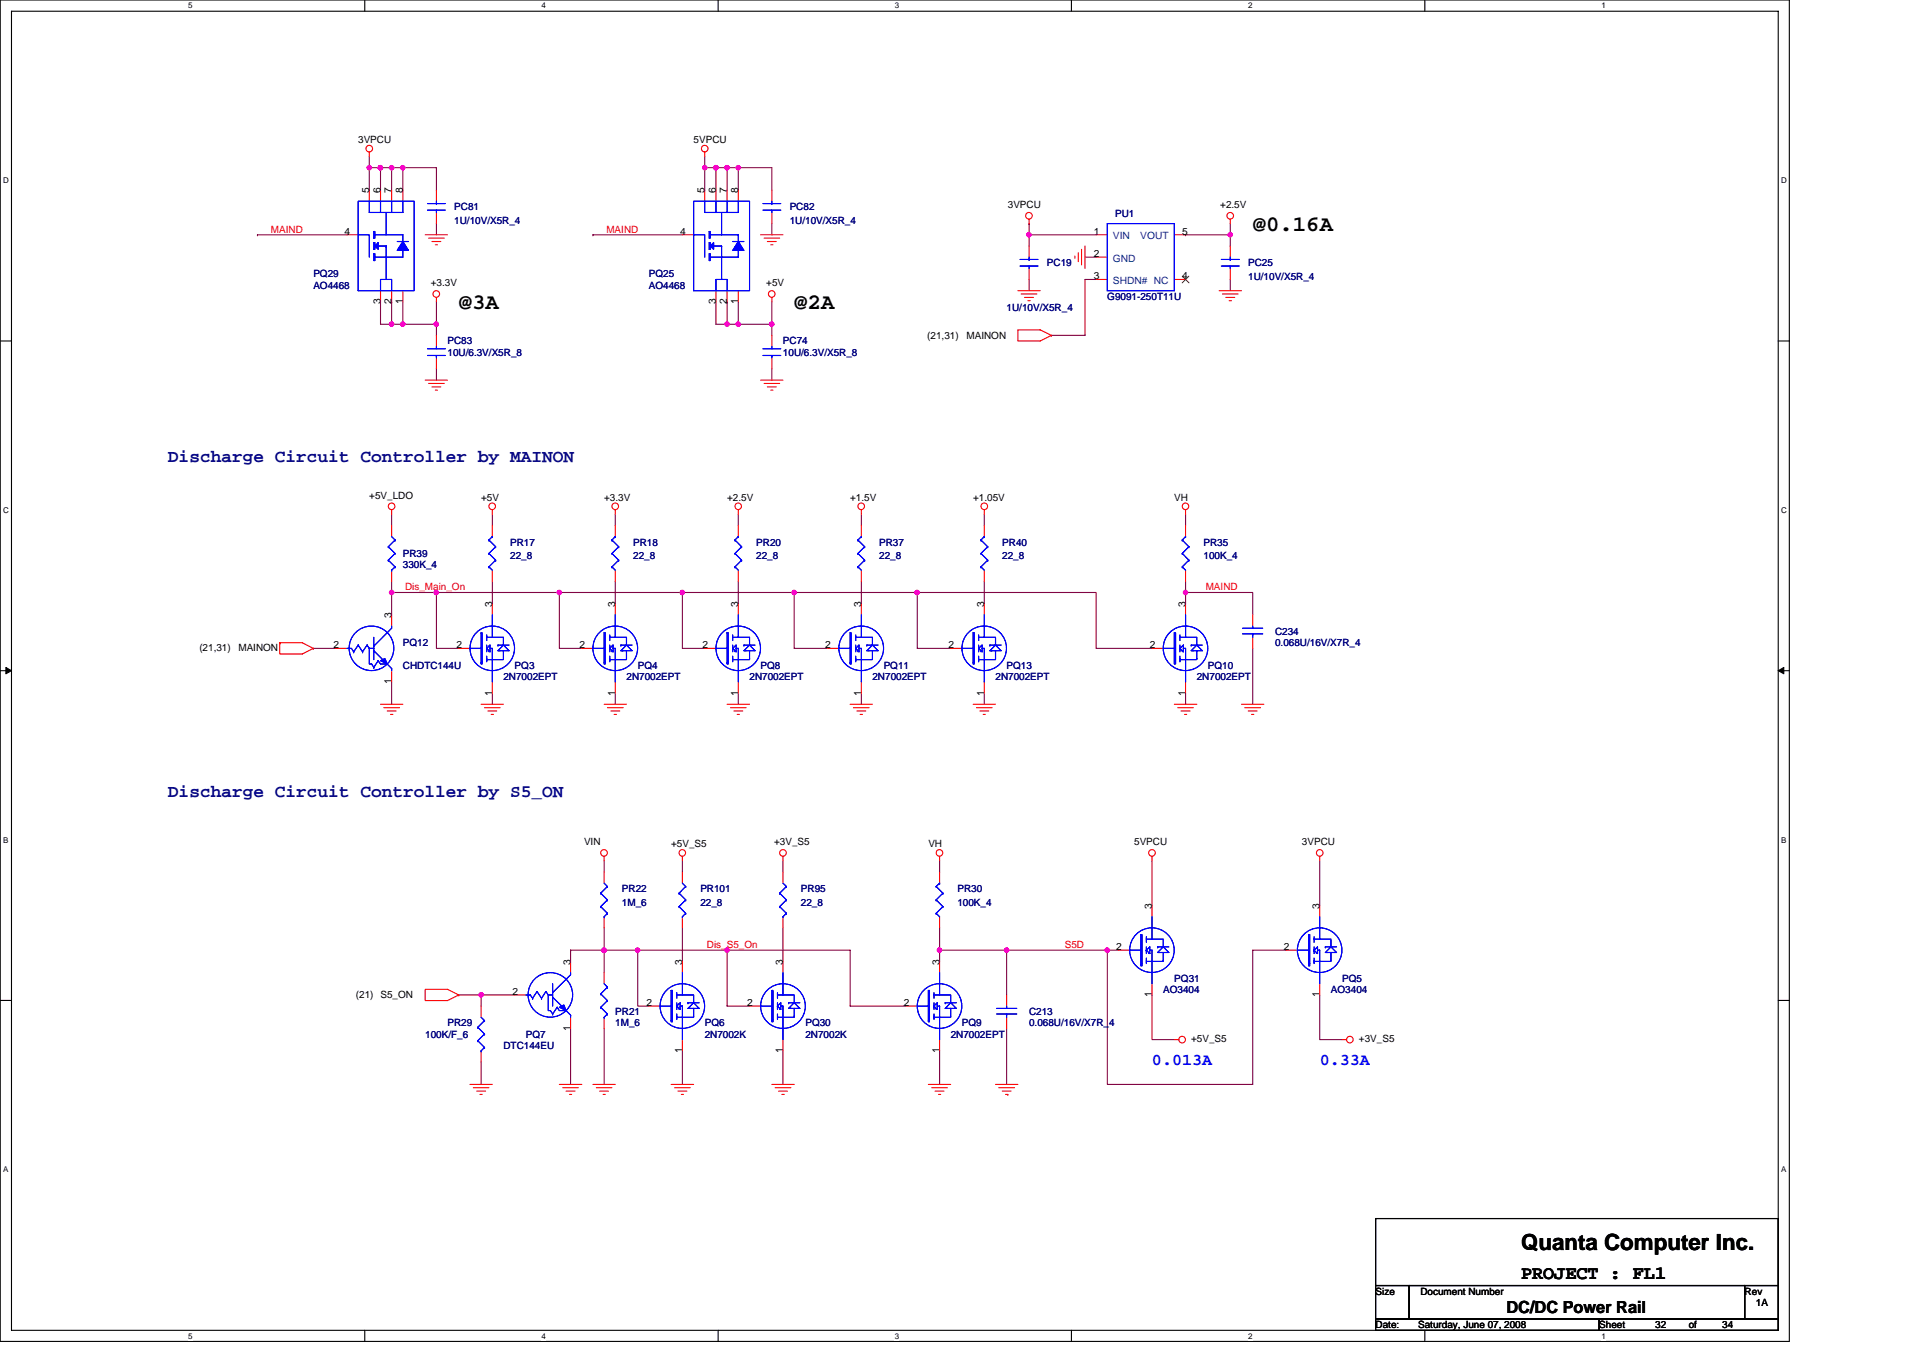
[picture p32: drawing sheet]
<svg xmlns="http://www.w3.org/2000/svg" width="297mm" height="210mm" viewBox="0 0 297 210" stroke-linecap="round" stroke-linejoin="round" font-family="sans-serif">
<defs><g id="words">
<g font-size="3.5">
<text x="193.5" y="35.7">@0.16A</text>
<text x="70.9" y="47.8">@3A</text>
<text x="122.7" y="47.8">@2A</text>
<text x="234.9" y="193.2">Quanta Computer Inc.</text>
</g>
<text font-size="2.9" x="234.9" y="197.7">PROJECT : FL1</text>
<g font-size="2.8" fill="#000080">
<text x="25.9" y="71.4">Discharge Circuit Controller by MAINON</text>
<text x="25.9" y="123.2">Discharge Circuit Controller by S5_ON</text>
</g>
<g font-size="2.6" fill="#00f">
<text x="177.9" y="164.5">0.013A</text>
<text x="203.9" y="164.5">0.33A</text>
</g>
<text font-size="2.6" x="232.7" y="202.9">DC/DC Power Rail</text>
<g font-size="1.5">
<text x="55.3" y="22.1">3VPCU</text>
<text x="107.1" y="22.1">5VPCU</text>
<text x="57" y="29.9" transform="rotate(-90 57 29.9)">5</text>
<text x="58.8" y="29.9" transform="rotate(-90 58.8 29.9)">6</text>
<text x="60.5" y="29.9" transform="rotate(-90 60.5 29.9)">7</text>
<text x="62.2" y="29.9" transform="rotate(-90 62.2 29.9)">8</text>
<text x="108.8" y="29.9" transform="rotate(-90 108.8 29.9)">5</text>
<text x="110.6" y="29.9" transform="rotate(-90 110.6 29.9)">6</text>
<text x="112.3" y="29.9" transform="rotate(-90 112.3 29.9)">7</text>
<text x="114" y="29.9" transform="rotate(-90 114 29.9)">8</text>
<text x="155.7" y="32.2">3VPCU</text>
<text x="188.5" y="32.2">+2.5V</text>
<text x="53.2" y="36.3">4</text>
<text x="105" y="36.3">4</text>
<text x="168.9" y="36.3">1</text>
<text x="168.9" y="39.7">2</text>
<text x="182.6" y="36.3">5</text>
<text x="58.8" y="47" transform="rotate(-90 58.8 47)">3</text>
<text x="60.5" y="47" transform="rotate(-90 60.5 47)">2</text>
<text x="62.2" y="47" transform="rotate(-90 62.2 47)">1</text>
<text x="66.5" y="44.2">+3.3V</text>
<text x="110.6" y="47" transform="rotate(-90 110.6 47)">3</text>
<text x="112.3" y="47" transform="rotate(-90 112.3 47)">2</text>
<text x="114" y="47" transform="rotate(-90 114 47)">1</text>
<text x="118.4" y="44.2">+5V</text>
<text x="168.9" y="43.2">3</text>
<text x="182.6" y="43.2">4</text>
<text x="143.2" y="52.4">(21,31)</text>
<text x="149.3" y="52.4">MAINON</text>
<text x="57" y="77">+5V_LDO</text>
<text x="74.3" y="77.4">+5V</text>
<text x="93.3" y="77.4">+3.3V</text>
<text x="112.3" y="77.4">+2.5V</text>
<text x="131.3" y="77.4">+1.5V</text>
<text x="150.3" y="77.4">+1.05V</text>
<text x="181.4" y="77.4">VH</text>
<text x="60.5" y="95.5" transform="rotate(-90 60.5 95.5)">3</text>
<text x="76" y="93.8" transform="rotate(-90 76 93.8)">3</text>
<text x="95" y="93.8" transform="rotate(-90 95 93.8)">3</text>
<text x="114" y="93.8" transform="rotate(-90 114 93.8)">3</text>
<text x="133" y="93.8" transform="rotate(-90 133 93.8)">3</text>
<text x="152" y="93.8" transform="rotate(-90 152 93.8)">3</text>
<text x="183.1" y="93.8" transform="rotate(-90 183.1 93.8)">3</text>
<text x="30.8" y="100.5">(21,31)</text>
<text x="36.8" y="100.5">MAINON</text>
<text x="51.5" y="100.2">2</text>
<text x="70.5" y="100.2">2</text>
<text x="89.5" y="100.2">2</text>
<text x="108.5" y="100.2">2</text>
<text x="127.5" y="100.2">2</text>
<text x="146.5" y="100.2">2</text>
<text x="177.6" y="100.2">2</text>
<text x="60.5" y="105.7" transform="rotate(-90 60.5 105.7)">1</text>
<text x="76" y="107.5" transform="rotate(-90 76 107.5)">1</text>
<text x="95" y="107.5" transform="rotate(-90 95 107.5)">1</text>
<text x="114" y="107.5" transform="rotate(-90 114 107.5)">1</text>
<text x="133" y="107.5" transform="rotate(-90 133 107.5)">1</text>
<text x="152" y="107.5" transform="rotate(-90 152 107.5)">1</text>
<text x="183.1" y="107.5" transform="rotate(-90 183.1 107.5)">1</text>
<text x="90.2" y="130.6">VIN</text>
<text x="103.7" y="130.9">+5V_S5</text>
<text x="119.6" y="130.6">+3V_S5</text>
<text x="143.4" y="130.9">VH</text>
<text x="175.2" y="130.6">5VPCU</text>
<text x="201.1" y="130.6">3VPCU</text>
<text x="177.9" y="140.4" transform="rotate(-90 177.9 140.4)">3</text>
<text x="203.8" y="140.4" transform="rotate(-90 203.8 140.4)">3</text>
<text x="88.1" y="149.1" transform="rotate(-90 88.1 149.1)">3</text>
<text x="105.4" y="149.1" transform="rotate(-90 105.4 149.1)">3</text>
<text x="120.9" y="149.1" transform="rotate(-90 120.9 149.1)">3</text>
<text x="145.1" y="149.1" transform="rotate(-90 145.1 149.1)">3</text>
<text x="172.4" y="146.8">2</text>
<text x="198.3" y="146.8">2</text>
<text x="55" y="154.3">(21)</text>
<text x="58.8" y="154.3">S5_ON</text>
<text x="79.1" y="153.7">2</text>
<text x="99.9" y="155.4">2</text>
<text x="115.4" y="155.4">2</text>
<text x="139.6" y="155.4">2</text>
<text x="177.9" y="154.1" transform="rotate(-90 177.9 154.1)">1</text>
<text x="203.8" y="154.1" transform="rotate(-90 203.8 154.1)">1</text>
<text x="88.1" y="159.3" transform="rotate(-90 88.1 159.3)">1</text>
<text x="184" y="161">+5V_S5</text>
<text x="209.9" y="161">+3V_S5</text>
<text x="105.4" y="162.7" transform="rotate(-90 105.4 162.7)">1</text>
<text x="120.9" y="162.7" transform="rotate(-90 120.9 162.7)">1</text>
<text x="145.1" y="162.7" transform="rotate(-90 145.1 162.7)">1</text>
<text x="212.5" y="200">Size</text>
<text x="219.4" y="200">Document Number</text>
<text x="269.5" y="200">Rev</text>
<text x="271.2" y="201.8">1A</text>
<text x="212.5" y="205.2">Date:</text>
<text x="219.1" y="205.2">Saturday, June 07, 2008</text>
<text x="247" y="205.2">Sheet</text>
<text x="255.7" y="205.2">32</text>
<text x="260.9" y="205.2">of</text>
<text x="266" y="205.2">34</text>
</g>
<g font-size="1.5" fill="#f00">
<text x="41.8" y="35.9">MAIND</text>
<text x="93.7" y="35.9">MAIND</text>
<text x="62.6" y="91.2">Dis_Main_On</text>
<text x="186.2" y="91.2">MAIND</text>
<text x="109.2" y="146.5">Dis_S5_On</text>
<text x="164.5" y="146.5">S5D</text>
</g>
<g font-size="1.5" fill="#000080">
<text x="70.2" y="32.5">PC81</text>
<text x="70.2" y="34.6">1U/10V/X5R_4</text>
<text x="122" y="32.5">PC82</text>
<text x="122" y="34.6">1U/10V/X5R_4</text>
<text x="172.3" y="33.5">PU1</text>
<text x="161.7" y="41.1">PC19</text>
<text x="192.8" y="41.1">PC25</text>
<text x="48.4" y="42.9">PQ29</text>
<text x="48.4" y="44.6">AO4468</text>
<text x="100.2" y="42.9">PQ25</text>
<text x="100.2" y="44.6">AO4468</text>
<text x="171" y="46.3">G9091-250T11U</text>
<text x="192.8" y="43.2">1U/10V/X5R_4</text>
<text x="69.1" y="53.2">PC83</text>
<text x="120.9" y="53.2">PC74</text>
<text x="155.5" y="48">1U/10V/X5R_4</text>
<text x="69.1" y="54.9">10U/6.3V/X5R_8</text>
<text x="120.9" y="54.9">10U/6.3V/X5R_8</text>
<text x="62.2" y="86">PR39</text>
<text x="62.2" y="87.8">330K_4</text>
<text x="78.8" y="84.3">PR17</text>
<text x="78.8" y="86.4">22_8</text>
<text x="97.8" y="84.3">PR18</text>
<text x="97.8" y="86.4">22_8</text>
<text x="116.8" y="84.3">PR20</text>
<text x="116.8" y="86.4">22_8</text>
<text x="135.8" y="84.3">PR37</text>
<text x="135.8" y="86.4">22_8</text>
<text x="154.8" y="84.3">PR40</text>
<text x="154.8" y="86.4">22_8</text>
<text x="185.9" y="84.3">PR35</text>
<text x="185.9" y="86.4">100K_4</text>
<text x="62.2" y="99.9">PQ12</text>
<text x="197" y="98.1">C234</text>
<text x="197" y="99.9">0.068U/16V/X7R_4</text>
<text x="62.2" y="103.3">CHDTC144U</text>
<text x="77.8" y="105">2N7002EPT</text>
<text x="79.5" y="103.3">PQ3</text>
<text x="96.8" y="105">2N7002EPT</text>
<text x="98.5" y="103.3">PQ4</text>
<text x="115.8" y="105">2N7002EPT</text>
<text x="117.5" y="103.3">PQ8</text>
<text x="134.8" y="105">2N7002EPT</text>
<text x="136.5" y="103.3">PQ11</text>
<text x="153.8" y="105">2N7002EPT</text>
<text x="155.5" y="103.3">PQ13</text>
<text x="184.9" y="105">2N7002EPT</text>
<text x="186.6" y="103.3">PQ10</text>
<text x="96.1" y="137.9">PR22</text>
<text x="108.2" y="137.9">PR101</text>
<text x="123.7" y="137.9">PR95</text>
<text x="147.9" y="137.9">PR30</text>
<text x="96.1" y="139.9">1M_6</text>
<text x="108.2" y="139.9">22_8</text>
<text x="123.7" y="139.9">22_8</text>
<text x="147.9" y="139.9">100K_4</text>
<text x="179.7" y="153.4">AO3404</text>
<text x="181.4" y="151.7">PQ31</text>
<text x="205.6" y="153.4">AO3404</text>
<text x="207.3" y="151.7">PQ5</text>
<text x="65.7" y="160.3">100K/F_6</text>
<text x="69.1" y="158.6">PR29</text>
<text x="81.2" y="160.3">PQ7</text>
<text x="95" y="156.8">PR21</text>
<text x="95" y="158.6">1M_6</text>
<text x="108.9" y="158.6">PQ6</text>
<text x="108.9" y="160.3">2N7002K</text>
<text x="124.4" y="158.6">PQ30</text>
<text x="124.4" y="160.3">2N7002K</text>
<text x="146.9" y="160.3">2N7002EPT</text>
<text x="148.6" y="158.6">PQ9</text>
<text x="159" y="156.8">C213</text>
<text x="159" y="158.6">0.068U/16V/X7R_4</text>
<text x="77.8" y="162">DTC144EU</text>
</g>
<g font-size="1.5" fill="#004080">
<text x="171.9" y="37">VIN</text>
<text x="171.9" y="40.4">GND</text>
<text x="176.1" y="37">VOUT</text>
<text x="171.9" y="43.9">SHDN# NC</text>
</g>
<g font-size="1.2">
<text x="29.1" y="1.3">5</text>
<text x="83.6" y="1.3">4</text>
<text x="138.2" y="1.3">3</text>
<text x="192.8" y="1.3">2</text>
<text x="247.4" y="1.3">1</text>
<text x=".5" y="28.3">D</text>
<text x="275.1" y="28.3">D</text>
<text x=".5" y="79.2">C</text>
<text x="275.1" y="79.2">C</text>
<text x=".5" y="130.2">B</text>
<text x="275.1" y="130.2">B</text>
<text x=".5" y="181.1">A</text>
<text x="275.1" y="181.1">A</text>
<text x="29.1" y="206.8">5</text>
<text x="83.6" y="206.8">4</text>
<text x="138.2" y="206.8">3</text>
<text x="192.8" y="206.8">2</text>
<text x="247.4" y="206.8">1</text>
</g>
</g></defs>
<path d="M0 0h276.4v207.3h-276.4zM1.8 1.7h272.9v203.8h-272.9z" fill="none" stroke="#000" stroke-width=".17"/>
<g fill="#fff">
<path d="M29.1 .2h.6v1.4h-.6z"/>
<path d="M29.1 205.7h.6v1.4h-.6z"/>
</g>
<path d="M56.3 0v1.7M56.3 205.5v1.8" fill="none" stroke="#000" stroke-width=".17"/>
<g fill="#fff">
<path d="M83.6 .2h.7v1.4h-.7z"/>
<path d="M83.6 205.7h.7v1.4h-.7z"/>
</g>
<path d="M110.9 0v1.7M110.9 205.5v1.8" fill="none" stroke="#000" stroke-width=".17"/>
<g fill="#fff">
<path d="M138.2 .2h.7v1.4h-.7z"/>
<path d="M138.2 205.7h.7v1.4h-.7z"/>
</g>
<path d="M165.5 0v1.7M165.5 205.5v1.8" fill="none" stroke="#000" stroke-width=".17"/>
<g fill="#fff">
<path d="M192.8 .2h.6v1.4h-.6z"/>
<path d="M192.8 205.7h.6v1.4h-.6z"/>
</g>
<path d="M220.1 0v1.7M220.1 205.5v1.8" fill="none" stroke="#000" stroke-width=".17"/>
<g fill="#fff">
<path d="M247.4 .2h.6v1.4h-.6z"/>
<path d="M247.4 205.7h.6v1.4h-.6z"/>
<path d="M.5 27.2h.8v1.4h-.8z"/>
<path d="M275.1 27.2h.9v1.4h-.9z"/>
<path d="M.5 78.1h.8v1.4h-.8z"/>
<path d="M275.1 78.1h.9v1.4h-.9z"/>
</g>
<path d="M0 52.7h1.8M274.7 52.7h1.7" fill="none" stroke="#000" stroke-width=".17"/>
<g fill="#fff">
<path d="M.5 129.1h.8v1.4h-.8z"/>
<path d="M275.1 129.1h.8v1.4h-.8z"/>
</g>
<path d="M0 103.6h1.8M274.7 103.6h1.7" fill="none" stroke="#000" stroke-width=".17"/>
<path d="M.9 103.1l.9 .5-.9 .5zM274.7 103.6l.8-.5v1z" fill="#000" stroke="#000" stroke-width=".15"/>
<g fill="#fff">
<path d="M.5 180h.8v1.4h-.8z"/>
<path d="M275.1 180h.8v1.4h-.8z"/>
</g>
<path d="M0 154.6h1.8M274.7 154.6h1.7M212.5 188.3h62.2v10.3h-62.2zM212.5 198.6h5.2v5.2h-5.2zM217.7 198.6h51.8v5.2h-51.8zM269.5 198.6h5.2v5.2h-5.2zM212.5 203.8h34.5v1.7h-34.5zM247 203.8h27.7v1.7h-27.7z" fill="none" stroke="#000" stroke-width=".17"/>
<g fill="none" stroke="#800040" stroke-width=".17">
<path d="M39.8 36.3h.1M39.8 36.3h13.8M57 25.9h.1M57 24.2v1.7M57 25.9v3.5M57 25.9h3.5M58.8 25.9v3.5M58.8 25.9h.1M60.5 25.9h1.7v3.5M60.5 25.9v3.5M62.2 25.9h5.2v3.5M62.2 25.9h.1"/>
<path d="M67.4 34.5v1.8M91.6 36.3h.1M91.6 36.3h13.8M108.9 25.9h.1M108.9 24.2v1.7M108.9 25.9v3.5M108.9 25.9h3.4M110.6 25.9v3.5M110.6 25.9h.1M112.3 25.9h1.7v3.5M112.3 25.9h.1M112.3 25.9v3.5"/>
<path d="M114 25.9h5.2v3.5M119.2 34.5v1.8M159 36.3h10.3M159 34.5h.1M159 36.3v1.7M159 34.5v1.8M167.6 39.7h1.7M183.1 36.3h.1M183.1 36.3h6.9M190 34.5v1.8M190 36.3v1.7M58.8 46.7v3.4h1.7"/>
<path d="M60.5 46.7h.1M60.5 50.1h1.7M60.5 46.7v3.4M62.2 46.7v3.4M62.2 50.1h.1M62.2 50.1h5.2M67.4 57v1.7M67.4 46.7v5.1M110.6 46.7v3.4h1.7M112.3 46.7v3.4h1.7M112.3 46.7h.1M114 46.7v3.4"/>
<path d="M114 50.1h.1M114 50.1h5.2M119.2 46.7v3.4M119.2 50.1v1.7M119.2 57v1.7M159 43.2v1.7M169.3 43.2h-1.7v8.6h-5.2M190 43.2v1.7M60.5 79.5v1.7M76 79.5v1.7M95 79.5v1.7M114 79.5v1.7"/>
<path d="M133.1 79.5v1.7M152 79.5v1.7M183.1 79.5v1.7M60.5 91.5h6.9v8.7h3.5M60.5 91.5h.1M60.5 89.8v5.2M67.4 91.5h19v8.7h3.5M67.4 91.5h.1M76 89.8v3.5M86.4 91.5h.1M86.4 91.5h19M95 89.8v3.5"/>
<path d="M105.4 91.5h17.3M105.4 91.5h.1M105.4 91.5v8.7h3.5M114 89.8v3.5M122.7 91.5v8.7h5.2M122.7 91.5h.1M122.7 91.5h19M133.1 89.8v3.5M141.7 91.5v8.7h5.2M141.7 91.5h27.6v8.7h8.6M141.7 91.5h.1M152 89.8v3.5"/>
<path d="M183.1 91.5h10.4v3.5M183.1 91.5h.1M183.1 91.5v1.8M183.1 89.8v1.7M48.4 100.2h3.5M60.5 105.4v3.4M76 107.1v1.7M95 107.1v1.7M114 107.1v1.7M133.1 107.1v1.7M152 107.1v1.7M183.1 107.1v1.7"/>
<path d="M193.5 100.2v8.6M93.3 133v1.7M105.4 133v1.7M120.9 133v1.7M145.1 133v1.7M177.9 133v6.9M203.9 133v6.9M70.9 153.7h3.4M74.3 153.7h5.2M74.3 153.7h.1M74.3 153.7v1.7M88.1 146.8h.1"/>
<path d="M88.1 158.9v8.7M88.1 146.8v1.7M88.1 146.8h24.2M93.3 143.4v3.4M93.3 158.9v8.7M93.3 146.8v3.5M93.3 146.8h.1M98.5 146.8h.1M98.5 146.8v8.6h1.7M105.4 143.4v5.1M112.3 146.8v8.6h3.5M112.3 146.8h19v8.6h8.7"/>
<path d="M120.9 143.4v5.1M145.1 146.8v1.7M145.1 143.4v3.4M145.1 146.8h.1M145.1 146.8h25.9M155.5 146.8v6.9M155.5 146.8h.1M155.5 158.9v8.7M171 146.8v20.8h22.5v-20.8h5.2M171 146.8h.1M171 146.8h1.8M177.9 153.7v6.9h3.5"/>
<path d="M203.9 153.7v6.9h3.4M74.3 164.1v3.5M105.4 162.4v5.2M120.9 162.4v5.2M145.1 162.4v5.2"/>
</g>
<g fill="#f0f" stroke="#f0f" stroke-width=".17">
<circle cx="60.5" cy="50.1" r=".34"/>
<circle cx="58.8" cy="25.9" r=".34"/>
<circle cx="57" cy="25.9" r=".34"/>
<circle cx="67.4" cy="50.1" r=".34"/>
<circle cx="62.2" cy="50.1" r=".34"/>
<circle cx="60.5" cy="25.9" r=".34"/>
<circle cx="62.2" cy="25.9" r=".34"/>
<circle cx="119.2" cy="50.1" r=".34"/>
<circle cx="114" cy="50.1" r=".34"/>
<circle cx="112.3" cy="50.1" r=".34"/>
<circle cx="110.6" cy="25.9" r=".34"/>
<circle cx="108.9" cy="25.9" r=".34"/>
<circle cx="114" cy="25.9" r=".34"/>
<circle cx="112.3" cy="25.9" r=".34"/>
<circle cx="190" cy="36.3" r=".33"/>
<circle cx="158.9" cy="36.3" r=".33"/>
<circle cx="93.3" cy="146.8" r=".34"/>
<circle cx="112.3" cy="146.8" r=".34"/>
<circle cx="98.5" cy="146.8" r=".34"/>
<circle cx="74.3" cy="153.7" r=".34"/>
<circle cx="183.1" cy="91.5" r=".34"/>
<circle cx="141.7" cy="91.5" r=".34"/>
<circle cx="60.5" cy="91.5" r=".34"/>
<circle cx="67.4" cy="91.5" r=".34"/>
<circle cx="105.4" cy="91.5" r=".34"/>
<circle cx="86.4" cy="91.5" r=".34"/>
<circle cx="122.7" cy="91.5" r=".34"/>
<circle cx="171" cy="146.8" r=".34"/>
<circle cx="155.5" cy="146.8" r=".34"/>
<circle cx="145.1" cy="146.8" r=".34"/>
</g>
<g fill="none" stroke="#f00" stroke-width=".17">
<path d="M53.6 36.3h1.7M57 23.5v.7M57 29.4v1.7M58.8 29.4v1.7M60.5 29.4v1.7M62.2 29.4v1.7M65.7 36.3h3.4M66.2 36.8h2.4M66.7 37.3h1.4M67.2 37.8h.4M67.4 29.4v1.7M67.4 32.8v1.7"/>
<path d="M105.4 36.3h1.7M108.9 23.5v.7M108.9 29.4v1.7M110.6 29.4v1.7M112.3 29.4v1.7M114 29.4v1.7M117.5 36.3h3.4M118 36.8h2.4M118.5 37.3h1.4M119.1 37.8h.3M119.2 29.4v1.7M119.2 32.8v1.7"/>
<path d="M159 33.9v.6M159 38v1.7M166 39.6v.3M166.6 39.1v1.3M167.1 38.5v2.4M167.6 38v3.5M169.3 36.3h1.7M169.3 39.7h1.7M181.4 36.3h1.7M190 33.9v.6M190 38v1.7M58.8 44.9v1.8"/>
<path d="M60.5 44.9v1.8M62.2 44.9v1.8M65.7 58.7h3.4M66.2 59.2h2.4M66.7 59.8h1.4M67.4 46v.7M67.4 51.8v1.8M67.4 55.3v1.7M110.6 44.9v1.8M112.3 44.9v1.8M114 44.9v1.8M117.5 58.7h3.4"/>
<path d="M118 59.2h2.4M118.5 59.8h1.4M119.2 46v.7M119.2 51.8v1.8M119.2 55.3v1.7M157.2 51h3.5l1.7 .8-1.7 .9h-3.5zM157.2 44.9h3.5M157.7 45.4h2.5M158.3 46h1.3M158.8 46.5h.3M159 41.5v1.7M162.4 51.8h.1"/>
<path d="M169.3 43.2h1.7M181.4 43.2h1.7M188.3 44.9h3.5M188.8 45.4h2.5M189.4 46h1.3M189.9 46.5h.3M190 41.5v1.7M60.5 78.8v.7M67.2 60.3h.4M76 78.8v.7M95 78.8v.7M114 78.8v.7"/>
<path d="M119.1 60.3h.3M133.1 78.8v.7M152 78.8v.7M183.1 78.8v.7M43.2 99.3h3.5l1.7 .9M43.2 99.3v1.7h3.5l1.7-.8M43.2 99.3h.1M60.5 81.2v1.7M60.5 88.1v1.7M60.5 95v1.7M76 81.2v1.7M76 88.1v1.7"/>
<path d="M76 93.3v1.7M95 81.2v1.7M95 88.1v1.7M95 93.3v1.7M114 81.2v1.7M114 88.1v1.7M114 93.3v1.7M133.1 81.2v1.7M133.1 88.1v1.7M133.1 93.3v1.7M152 81.2v1.7M152 88.1v1.7"/>
<path d="M152 93.3v1.7M183.1 81.2v1.7M183.1 88.1v1.7M183.1 93.3v1.7M193.5 95v1.7M193.5 98.5v1.7M48.4 100.2h.1M51.9 100.2h1.7M58.8 108.8h3.4M59.3 109.3h2.4M59.8 109.9h1.4M60.3 110.4h.4"/>
<path d="M60.5 103.6v1.8M70.9 100.2h1.7M74.3 108.8h3.5M74.8 109.3h2.5M75.4 109.9h1.3M75.9 110.4h.3M76 105.4v1.7M89.9 100.2h1.7M93.3 108.8h3.5M93.8 109.3h2.5M94.4 109.9h1.3M94.9 110.4h.3"/>
<path d="M95 105.4v1.7M108.9 100.2h1.7M112.3 108.8h3.5M112.8 109.3h2.4M113.3 109.9h1.4M113.9 110.4h.3M114 105.4v1.7M127.9 100.2h1.7M131.3 108.8h3.5M131.8 109.3h2.5M132.4 109.9h1.3M132.9 110.4h.3"/>
<path d="M133.1 105.4v1.7M146.9 100.2h1.7M150.3 108.8h3.5M150.8 109.3h2.4M151.4 109.9h1.3M151.9 110.4h.3M152 105.4v1.7M177.9 100.2h1.8M181.4 108.8h3.5M181.9 109.3h2.4M182.4 109.9h1.4M183 110.4h.3"/>
<path d="M183.1 105.4v1.7M191.8 108.8h3.4M192.3 109.3h2.4M192.8 109.9h1.4M193.3 110.4h.4M93.3 132.3v.7M93.3 134.7v1.8M105.4 132.3v.7M105.4 134.7v1.8M120.9 132.3v.7M120.9 134.7v1.8M145.1 132.3v.7"/>
<path d="M145.1 134.7v1.8M177.9 132.3v.7M177.9 139.9v1.7M203.9 132.3v.7M203.9 139.9v1.7M65.7 152.9h3.4l1.8 .8-1.8 .9h-3.4zM70.9 153.7h.1M74.3 155.4v1.8M79.5 153.7h1.7M88.1 148.5v1.8M88.1 157.2v1.7M93.3 141.6v1.8"/>
<path d="M93.3 150.3v1.7M93.3 157.2v1.7M100.2 155.4h1.8M105.4 141.6v1.8M105.4 148.5v1.8M115.8 155.4h1.7M120.9 141.6v1.8M120.9 148.5v1.8M140 155.4h1.7M145.1 141.6v1.8M145.1 148.5v1.8M155.5 153.7v1.7"/>
<path d="M155.5 157.2v1.7M172.8 146.8h1.7M177.9 152v1.7M198.7 146.8h1.7M203.9 152v1.7M72.6 167.6h3.4M73.1 168.1h2.4M73.6 168.6h1.4M74.1 169.1h.4M74.3 162.4v1.7M86.4 167.6h3.5M86.9 168.1h2.4"/>
<path d="M87.4 168.6h1.4M88 169.1h.3M91.6 167.6h3.4M92.1 168.1h2.4M92.6 168.6h1.4M93.2 169.1h.3M103.7 167.6h3.4M104.2 168.1h2.4M104.7 168.6h1.4M105.2 169.1h.4M105.4 160.6v1.8M119.2 167.6h3.5"/>
<path d="M119.7 168.1h2.5M120.3 168.6h1.3M120.8 169.1h.3M120.9 160.6v1.8M143.4 167.6h3.5M143.9 168.1h2.4M144.4 168.6h1.4M145 169.1h.3M145.1 160.6v1.8M153.8 167.6h3.4M154.3 168.1h2.4M154.8 168.6h1.4"/>
<path d="M155.3 169.1h.4M155.7 169.1h.1M181.4 160.6h.7M207.3 160.6h.7"/>
<circle cx="57" cy="23" r=".51"/>
<circle cx="108.9" cy="23" r=".51"/>
<circle cx="158.9" cy="33.3" r=".51"/>
<circle cx="190" cy="33.3" r=".51"/>
<circle cx="67.4" cy="45.4" r=".51"/>
<circle cx="119.2" cy="45.4" r=".51"/>
<circle cx="60.5" cy="78.2" r=".51"/>
<circle cx="76" cy="78.2" r=".51"/>
<circle cx="95" cy="78.2" r=".51"/>
<circle cx="114" cy="78.2" r=".51"/>
<circle cx="133" cy="78.2" r=".51"/>
<circle cx="152" cy="78.2" r=".51"/>
<circle cx="183.1" cy="78.2" r=".51"/>
<circle cx="93.3" cy="131.8" r=".51"/>
<circle cx="105.4" cy="131.8" r=".51"/>
<circle cx="120.9" cy="131.8" r=".51"/>
<circle cx="145.1" cy="131.8" r=".51"/>
<circle cx="177.9" cy="131.8" r=".51"/>
<circle cx="203.8" cy="131.8" r=".51"/>
<circle cx="182.6" cy="160.6" r=".51"/>
<circle cx="208.5" cy="160.6" r=".51"/>
</g>
<g fill="none" stroke="#00f" stroke-width=".17">
<path d="M55.3 36.3h1.7v3.4M55.3 31.1h8.7v13.8h-8.7zM57 31.1v1.7h5.2v-1.7M57.7 39.2h.2v1.1h-.2zM57.7 37.5h.2v1h-.2zM57.7 35.8h.2v1h-.2zM57.9 36.3h4.3v1M58.4 38h1.2M58.8 31.1v1.7M59.6 32.8v3.5M59.6 38v5.2M59.6 38h.1"/>
<path d="M60.5 31.1v1.7M61.4 37.3h1.7M62.2 38.7v1h-4.3M66 31.5h2.8M66 32.5h2.8M67.4 32.5v.3M67.4 31.5h.1M67.4 31.1v.4M107.1 36.3h1.8v3.4M107.1 31.1h8.7v13.8h-8.7zM108.9 31.1v1.7h5.1v-1.7M109.6 39.2h.1v1.1h-.1z"/>
<path d="M109.6 37.5h.1v1h-.1zM109.6 35.8h.1v1h-.1zM109.7 36.3h4.3v1M110.2 38h1.3M110.6 31.1v1.7M111.5 32.8v3.5M111.5 38v5.2M111.5 38h.1M112.3 31.1v1.7M113.2 37.3h1.7M114 38.7v1h-4.3M117.9 31.5h2.7"/>
<path d="M117.9 32.5h2.7M119.2 32.5v.3M119.2 31.5h.1M119.2 31.1v.4M159 39.7v.4M171 34.5h10.4v10.4h-10.4zM190 39.7v.4M58.8 44.9v-1.7h1.7v1.7M66 54.9h2.8M66 53.9h2.8M67.4 53.6v.3M67.4 54.9h.1"/>
<path d="M67.4 54.9v.4M110.6 44.9v-1.7h1.7v1.7M117.9 54.9h2.7M117.9 53.9h2.7M119.2 53.6v.3M119.2 54.9h.1M119.2 54.9v.4M157.6 40.1h2.7M157.6 41.1h2.7M159 41.1v.4M159 40.1h.1M188.7 40.1h2.7"/>
<path d="M188.7 41.1h2.7M190 41.1v.4M190 40.1h.1M55.3 99.7h.1M55.3 99.7l-.7 1M55.3 99.7l.7 1M56.7 99.7h.1M56.7 99.7l-.7 1M56.7 99.7l.3 .5M57.7 98.5v3.4M60 84.5h.1M60 86.6h.1"/>
<path d="M60 84.5l1 1M60 86.6l1 1M60.5 96.7v.4l-2.8 2.7M60.5 88.1h.1M60.5 82.9l.5 .5M61 83.4h.1M61 85.5h.1M61 87.6h.1M61 83.4l-1 1.1M61 85.5l-1 1.1M61 87.6l-.5 .5M74.3 97.8h.2v4.8h-.2z"/>
<path d="M75.2 98.5h.8M75.2 99.7v.5M75.2 98.1v.4M75.2 98.5v.5M75.5 87.6h.1M75.5 85.5h.1M75.5 83.4h.1M75.5 87.6l.5 .5M75.5 85.5l1.1 1.1M75.5 83.4l1.1 1.1M76 95v3.5M76 98.5h1.8v1.2"/>
<path d="M76 82.9h.1M76 82.9l-.5 .5M76.6 86.6h.1M76.6 84.5h.1M76.6 86.6l-1.1 1M76.6 84.5l-1.1 1M76.9 99.7h.1M76.9 99.7h.9M77.8 99.7l.8 .8h-1.5M77.8 99.7l-.9 .8h.4M77.8 99.7h.8M93.3 97.8h.2v4.8h-.2z"/>
<path d="M94.2 98.5h.8M94.2 99.7v.5M94.2 98.1v.4M94.2 98.5v.5M94.5 87.6h.1M94.5 85.5h.1M94.5 83.4h.1M94.5 87.6l.5 .5M94.5 85.5l1.1 1.1M94.5 83.4l1.1 1.1M95 82.9h.1M95 95v3.5"/>
<path d="M95 98.5h1.8v1.2M95 82.9l-.5 .5M95.6 86.6h.1M95.6 84.5h.1M95.6 86.6l-1.1 1M95.6 84.5l-1.1 1M95.9 99.7h.1M95.9 99.7h.9M96.8 99.7l.8 .8h-1.5M96.8 99.7l-.9 .8h.4M96.8 99.7h.8M112.3 97.8h.2v4.8h-.2z"/>
<path d="M113.2 98.5h.8M113.2 99.7v.5M113.2 98.1v.4M113.2 98.5v.5M113.5 87.6h.1M113.5 85.5h.1M113.5 83.4h.1M113.5 87.6l.5 .5M113.5 85.5l1.1 1.1M113.5 83.4l1.1 1.1M114 95v3.5M114 98.5h1.8v1.2"/>
<path d="M114 82.9h.1M114 82.9l-.5 .5M114.6 86.6h.1M114.6 84.5h.1M114.6 86.6l-1.1 1M114.6 84.5l-1.1 1M114.9 99.7h.1M114.9 99.7h.9M115.8 99.7l.8 .8h-1.5M115.8 99.7l-.9 .8h.3M115.8 99.7h.8M131.3 97.8h.2v4.8h-.2z"/>
<path d="M132.2 98.5h.9M132.2 99.7v.5M132.2 98.1v.4M132.2 98.5v.5M132.5 87.6h.1M132.5 85.5h.1M132.5 83.4h.1M132.5 87.6l.6 .5M132.5 85.5l1.1 1.1M132.5 83.4l1.1 1.1M133.1 95v3.5M133.1 98.5h1.7v1.2"/>
<path d="M133.1 82.9h.1M133.1 82.9l-.6 .5M133.6 86.6h.1M133.6 84.5h.1M133.6 86.6l-1.1 1M133.6 84.5l-1.1 1M133.9 99.7h.1M133.9 99.7h.9M134.8 99.7l.8 .8h-1.5M134.8 99.7l-.9 .8h.4M134.8 99.7h.8M150.3 97.8h.2v4.8h-.2z"/>
<path d="M151.2 98.5h.8M151.2 99.7v.5M151.2 98.1v.4M151.2 98.5v.5M151.5 87.6h.1M151.5 85.5h.1M151.5 83.4h.1M151.5 87.6l.5 .5M151.5 85.5l1.1 1.1M151.5 83.4l1.1 1.1M152 95v3.5M152 98.5h1.8v1.2"/>
<path d="M152 82.9h.1M152 82.9l-.5 .5M152.6 86.6h.1M152.6 84.5h.1M152.6 86.6l-1.1 1M152.6 84.5l-1.1 1M152.9 99.7h.1M152.9 99.7h.9M153.8 99.7l.8 .8h-1.5M153.8 99.7l-.9 .8h.3M153.8 99.7h.8M181.4 97.8h.2v4.8h-.2z"/>
<path d="M182.3 98.5h.8M182.3 99.7v.5M182.3 98.1v.4M182.3 98.5v.5M182.6 87.6h.1M182.6 85.5h.1M182.6 83.4h.1M182.6 87.6l.5 .5M182.6 85.5l1 1.1M182.6 83.4l1 1.1M183.1 82.9h.1M183.1 95v3.5"/>
<path d="M183.1 98.5h1.8v1.2M183.1 82.9l-.5 .5M183.6 86.6h.1M183.6 84.5h.1M183.6 86.6l-1 1M183.6 84.5l-1 1M184 99.7h.1M184 99.7h.9M184.9 99.7l.8 .8h-1.5M184.9 99.7l-.9 .8h.3M184.9 99.7h.8M191.9 97.9h3.1"/>
<path d="M191.9 97.1h3.1M193.5 96.7v.4M193.5 97.9h.1M193.5 97.9v.6M53.6 100.2h.7l.3 .5M54.6 100.7h.1M56 100.7h.1M57 100.2h.7M57 100.2v2.4h.4l.3 .5M57.7 103.1h.1M57.7 100.5l1.4 1.4M58.4 102.1h.1"/>
<path d="M58.4 102.1l.4 .5h1l.7 .7M58.4 102.1l-.7 1M59.1 101.9h.1M60.5 103.3v.3M60.5 103.3h.1M72.6 100.2h1.7M75.2 100.2h.1M75.2 100.2l.5-.5v.5M75.2 100.2v.5M75.2 101.4v.9M75.2 100.2l.3 .3M75.5 100.5h.1"/>
<path d="M75.7 100.2h.3v5.2M75.7 100.2v.5l-.2-.2M77.8 100.5v1.4h-2.6M91.6 100.2h1.7M94.2 100.2h.1M94.2 100.2l.5-.5v.5M94.2 100.2v.5M94.2 101.4v.9M94.2 100.2l.3 .3M94.5 100.5h.1M94.7 100.2h.3v5.2M94.7 100.2v.5l-.2-.2"/>
<path d="M96.8 100.5v1.4h-2.6M110.6 100.2h1.7M113.2 100.2h.1M113.2 100.2l.5 .5v-.5M113.2 100.2l.5-.5v.5M113.2 100.2v.5M113.2 101.4v.9M113.5 100.5h.1M113.7 100.2h.3v5.2M115.8 100.5v1.4h-2.6M129.6 100.2h1.7M132.2 100.2h.1"/>
<path d="M132.2 100.2l.5-.5v.5M132.2 100.2v.5M132.2 101.4v.9M132.2 100.2l.3 .3M132.5 100.5h.1M132.7 100.2h.4v5.2M132.7 100.2v.5l-.2-.2M134.8 100.5v1.4h-2.6M148.6 100.2h1.7M151.2 100.2h.1M151.2 100.2l.5 .5v-.5M151.2 100.2l.5-.5v.5"/>
<path d="M151.2 100.2v.5M151.2 101.4v.9M151.5 100.5h.1M151.7 100.2h.3v5.2M153.8 100.5v1.4h-2.6M179.7 100.2h1.7M182.3 100.2h.1M182.3 100.2l.5 .5v-.5M182.3 100.2l.5-.5v.5M182.3 100.2v.5M182.3 101.4v.9M182.6 100.5h.1"/>
<path d="M182.8 100.2h.3v5.2M184.9 100.5v1.4h-2.6M92.8 138h.1M92.8 138l1 1M93.3 136.5l.5 .5M93.8 137h.1M93.8 139h.1M93.8 137l-1 1M93.8 139l-1 1.1M104.9 138h.1M104.9 138l1 1M105.4 136.5l.5 .5"/>
<path d="M105.9 137h.1M105.9 139h.1M105.9 137l-1 1M105.9 139l-1 1.1M120.4 138h.1M120.4 138l1.1 1M120.9 136.5l.6 .5M121.5 137h.1M121.5 139h.1M121.5 137l-1.1 1M121.5 139l-1.1 1.1M144.6 139h.1"/>
<path d="M144.6 137h.1M144.6 139l1 1.1M144.6 137l1 1M145.1 136.5h.1M145.1 136.5l-.5 .5M145.6 138h.1M145.6 138l-1 1M73.8 158.7h.1M73.8 158.7l1 1.1M74.3 157.2l.5 .5M74.8 157.7h.1M74.8 159.8h.1"/>
<path d="M74.8 157.7l-1 1M74.8 159.8l-1 1M81.2 153.7h.7l.4 .5M82.3 154.2h.1M82.9 153.2h.1M82.9 153.2l-.6 1M82.9 153.2l.7 1M83.6 154.2h.1M84.3 153.2h.1M84.3 153.2l-.7 1M84.3 153.2l.4 .5M84.7 153.7h.7"/>
<path d="M84.7 153.7v2.4h.3l.4 .6M85.4 152v3.4M85.4 156.7h.1M85.4 154.1l1.4 1.3M86.1 155.6h.1M86.1 155.6l.3 .5h1l.7 .7M86.1 155.6l-.7 1.1M86.8 155.4h.1M88.1 156.8v.4M88.1 156.8h.1M88.1 150.3v.3l-2.7 2.8M92.8 140.1h.1"/>
<path d="M92.8 153.6h.1M92.8 155.6h.1M92.8 140.1l1 1M92.8 153.6l1 1M92.8 155.6l1 1.1M93.3 141.6h.1M93.3 157.2h.1M93.3 152l.5 .5M93.8 141.1h.1M93.8 152.5h.1M93.8 154.6h.1M93.8 156.7h.1"/>
<path d="M93.8 141.1l-.5 .5M93.8 152.5l-1 1.1M93.8 154.6l-1 1M93.8 156.7l-.5 .5M102 155.4h1.7M103.7 153h.2v4.9h-.2zM104.5 153.7h.9M104.5 155.4h.1M104.5 155.4l.6 .6v-.6M104.5 155.4l.6-.5v.5M104.5 154.9v.5M104.5 155.4v.6"/>
<path d="M104.5 156.7v.8M104.5 153.4v.3M104.5 153.7v.5M104.9 140.1h.1M104.9 155.8h.1M104.9 140.1l1 1M105.1 155.4h.3v5.2M105.4 141.6h.1M105.4 150.3v3.4M105.4 153.7h1.7v1.2M105.9 141.1h.1M105.9 141.1l-.5 .5"/>
<path d="M106.3 154.9h.1M106.3 154.9h.8M107.1 155.8v1.4h-2.6M107.1 154.9l.9 .9h-1.6M107.1 154.9l-.8 .9h.3M107.1 154.9h.9M117.5 155.4h1.7M119.2 153h.2v4.9h-.2zM120.1 153.7h.8M120.1 155.4h.1M120.1 155.4l.5-.5v.5M120.1 154.9v.5"/>
<path d="M120.1 155.4v.6M120.1 156.7v.8M120.1 153.4v.3M120.1 153.7v.5M120.1 155.4l.3 .4M120.4 140.1h.1M120.4 155.8h.1M120.4 140.1l1.1 1M120.6 155.4h.3v5.2M120.6 155.4v.6l-.2-.2M120.9 141.6h.1M120.9 150.3v3.4"/>
<path d="M120.9 153.7h1.8v1.2M121.5 141.1h.1M121.5 141.1l-.6 .5M121.8 154.9h.1M121.8 154.9h.9M122.7 155.8v1.4h-2.6M122.7 154.9l.8 .9h-1.5M122.7 154.9l-.9 .9h.4M122.7 154.9h.8M141.7 155.4h1.7M143.4 153h.2v4.9h-.2zM144.3 153.7h.8"/>
<path d="M144.3 155.4h.1M144.3 155.4l.5-.5v.5M144.3 154.9v.5M144.3 155.4v.6M144.3 156.7v.8M144.3 153.4v.3M144.3 153.7v.5M144.3 155.4l.3 .4M144.6 155.8h.1M144.6 141.1h.1M144.6 141.1l.5 .5M144.8 155.4h.3v5.2"/>
<path d="M144.8 155.4v.6l-.2-.2M145.1 150.3v3.4M145.1 153.7h1.8v1.2M145.6 140.1h.1M145.6 140.1l-1 1M146 154.9h.1M146 154.9h.9M146.9 155.8v1.4h-2.6M146.9 154.9l.8 .9h-1.5M146.9 154.9l-.9 .9h.3M146.9 154.9h.8M153.9 156.7h3.2"/>
<path d="M153.9 155.8h3.2M155.5 155.4v.4M155.5 156.7h.1M155.5 156.7v.5M174.5 146.8h1.7M176.2 144.4h.2v4.8h-.2zM177.1 145.1h.8M177.1 146.8h.1M177.1 146.8l.5 .5v-.5M177.1 146.8l.5-.5v.5M177.1 146.3v.5M177.1 146.8v.5"/>
<path d="M177.1 148v.9M177.1 144.7v.4M177.1 145.1v.5M177.4 147.2h.1M177.6 146.8h.3v5.2M177.9 141.6v3.5M177.9 145.1h1.8v1.2M178.8 146.3h.1M178.8 146.3h.9M179.7 147.2v1.3h-2.6M179.7 146.3l.8 .9h-1.5M179.7 146.3l-.9 .9h.4"/>
<path d="M179.7 146.3h.8M200.4 146.8h1.7M202.1 144.4h.2v4.8h-.2zM203 145.1h.9M203 146.8h.1M203 146.8l.5 .5v-.5M203 146.8l.5-.5v.5M203 146.3v.5M203 146.8v.5M203 148v.9M203 144.7v.4M203 145.1v.5"/>
<path d="M203.3 147.2h.1M203.5 146.8h.4v5.2M203.9 141.6v3.5M203.9 145.1h1.7v1.2M204.7 146.3h.1M204.7 146.3h.9M205.6 147.2v1.3h-2.6M205.6 146.3l.9 .9h-1.6M205.6 146.3l-.9 .9h.4M205.6 146.3h.9M73.8 160.8h.1M73.8 160.8l1 1"/>
<path d="M74.3 162.4h.1M74.8 161.8h.1M74.8 161.8l-.5 .6"/>
<circle cx="57.4" cy="100.2" r="3.4"/>
<circle cx="76" cy="100.2" r="3.4"/>
<circle cx="95" cy="100.2" r="3.4"/>
<circle cx="114" cy="100.2" r="3.4"/>
<circle cx="133" cy="100.2" r="3.4"/>
<circle cx="152" cy="100.2" r="3.4"/>
<circle cx="183.1" cy="100.2" r="3.4"/>
<circle cx="85" cy="153.7" r="3.4"/>
<circle cx="105.4" cy="155.4" r="3.4"/>
<circle cx="120.9" cy="155.4" r="3.5"/>
<circle cx="145.1" cy="155.4" r="3.4"/>
<circle cx="177.9" cy="146.8" r="3.4"/>
<circle cx="203.8" cy="146.8" r="3.4"/>
</g>
<g fill="#00f" stroke="#00f" stroke-width=".17">
<path d="M62.2 37.3l.9 1.4h-1.7z" fill-rule="evenodd"/>
<path d="M58.4 37.5v1l-.5-.5z" fill-rule="evenodd"/>
<path d="M62.2 37.3l.9 1.4h-1.7z" fill-rule="evenodd"/>
<path d="M58.4 37.5v1l-.5-.5z" fill-rule="evenodd"/>
<path d="M114 37.3l.9 1.4h-1.7z" fill-rule="evenodd"/>
<path d="M110.2 37.5v1l-.5-.5z" fill-rule="evenodd"/>
<path d="M114 37.3l.9 1.4h-1.7z" fill-rule="evenodd"/>
<path d="M110.2 37.5v1l-.5-.5z" fill-rule="evenodd"/>
<path d="M86.4 155.6l.7-.3 .3 .8z" fill-rule="evenodd"/>
<path d="M86.4 155.6l.7-.3 .3 .8z" fill-rule="evenodd"/>
<path d="M58.8 102.1l.7-.4 .3 .9z" fill-rule="evenodd"/>
<path d="M58.8 102.1l.7-.4 .3 .9z" fill-rule="evenodd"/>
</g>
<path d="M182.6 42.7l1.1 1M183.6 42.7l-1 1" fill="none" stroke="#804000" stroke-width=".15"/>
<use href="#words"/>
</svg>
